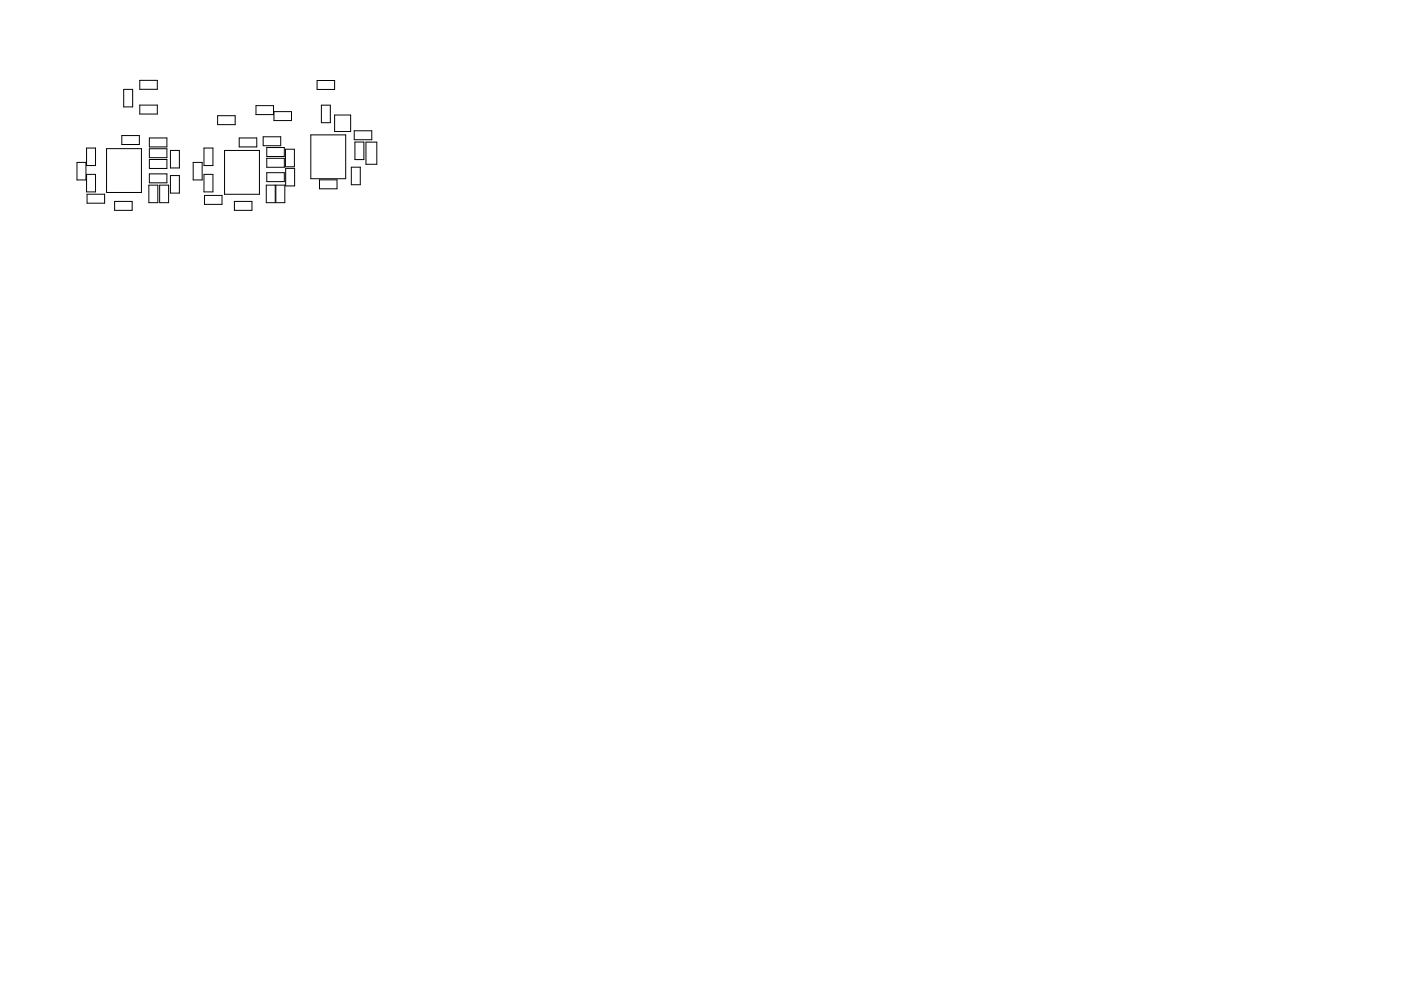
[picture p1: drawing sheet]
<svg xmlns="http://www.w3.org/2000/svg" width="297mm" height="210mm" viewBox="0 0 297 210" stroke-linecap="round" stroke-linejoin="round" font-family="sans-serif">
<g fill="none" stroke="#000" stroke-width=".21">
<path d="M26.2 19h1.9v3.7h-1.9zM29.6 17h3.8v1.9h-3.8zM67.2 17.1h3.7v1.9h-3.7zM16.3 34.5h1.9v3.7h-1.9zM18.4 31.4h1.9v3.7h-1.9zM18.4 37h1.9v3.7h-1.9zM22.6 31.5h7.4v9.3h-7.4zM25.8 28.8h3.7v1.9h-3.7zM29.6 22.3h3.8v1.9h-3.8zM31.6 39.3h1.9v3.7h-1.9zM31.7 33.8h3.7v1.9h-3.7zM31.7 29.3h3.7v1.9h-3.7z"/>
<path d="M31.7 31.6h3.7v1.9h-3.7zM31.7 36.9h3.7v1.9h-3.7zM33.8 39.3h1.9v3.7h-1.9zM36.1 37.3h1.9v3.7h-1.9zM36.1 31.9h1.9v3.7h-1.9zM41 34.5h1.9v3.7h-1.9zM43.2 31.4h1.9v3.7h-1.9zM43.2 37h1.9v3.7h-1.9zM46.1 24.5h3.8v1.9h-3.8zM47.6 31.9h7.4v9.3h-7.4zM50.7 29.3h3.7v1.9h-3.7zM54.3 22.4h3.7v1.9h-3.7z"/>
<path d="M55.8 29h3.7v1.9h-3.7zM56.5 39.3h1.9v3.7h-1.9zM56.6 31.3h3.7v1.9h-3.7zM56.6 33.6h3.7v1.9h-3.7zM56.6 36.6h3.7v1.9h-3.7zM58.1 23.7h3.7v1.9h-3.7zM58.5 39.3h1.9v3.7h-1.9zM60.5 31.7h1.9v3.7h-1.9zM60.6 35.7h1.9v3.7h-1.9zM65.9 28.6h7.4v9.3h-7.4zM67.7 38.2h3.8v1.9h-3.8zM68.1 22.3h1.9v3.7h-1.9z"/>
<path d="M70.9 24.4h3.4v3.5h-3.4zM74.5 35.5h1.9v3.7h-1.9zM75.1 27.7h3.7v1.9h-3.7zM75.3 30.1h1.8v3.8h-1.8zM77.6 30.2h2.3v4.7h-2.3zM18.5 41.2h3.7v1.9h-3.7zM24.3 42.7h3.7v1.9h-3.7zM43.4 41.5h3.7v1.9h-3.7zM49.7 42.7h3.7v1.9h-3.7z"/>
</g>
</svg>
